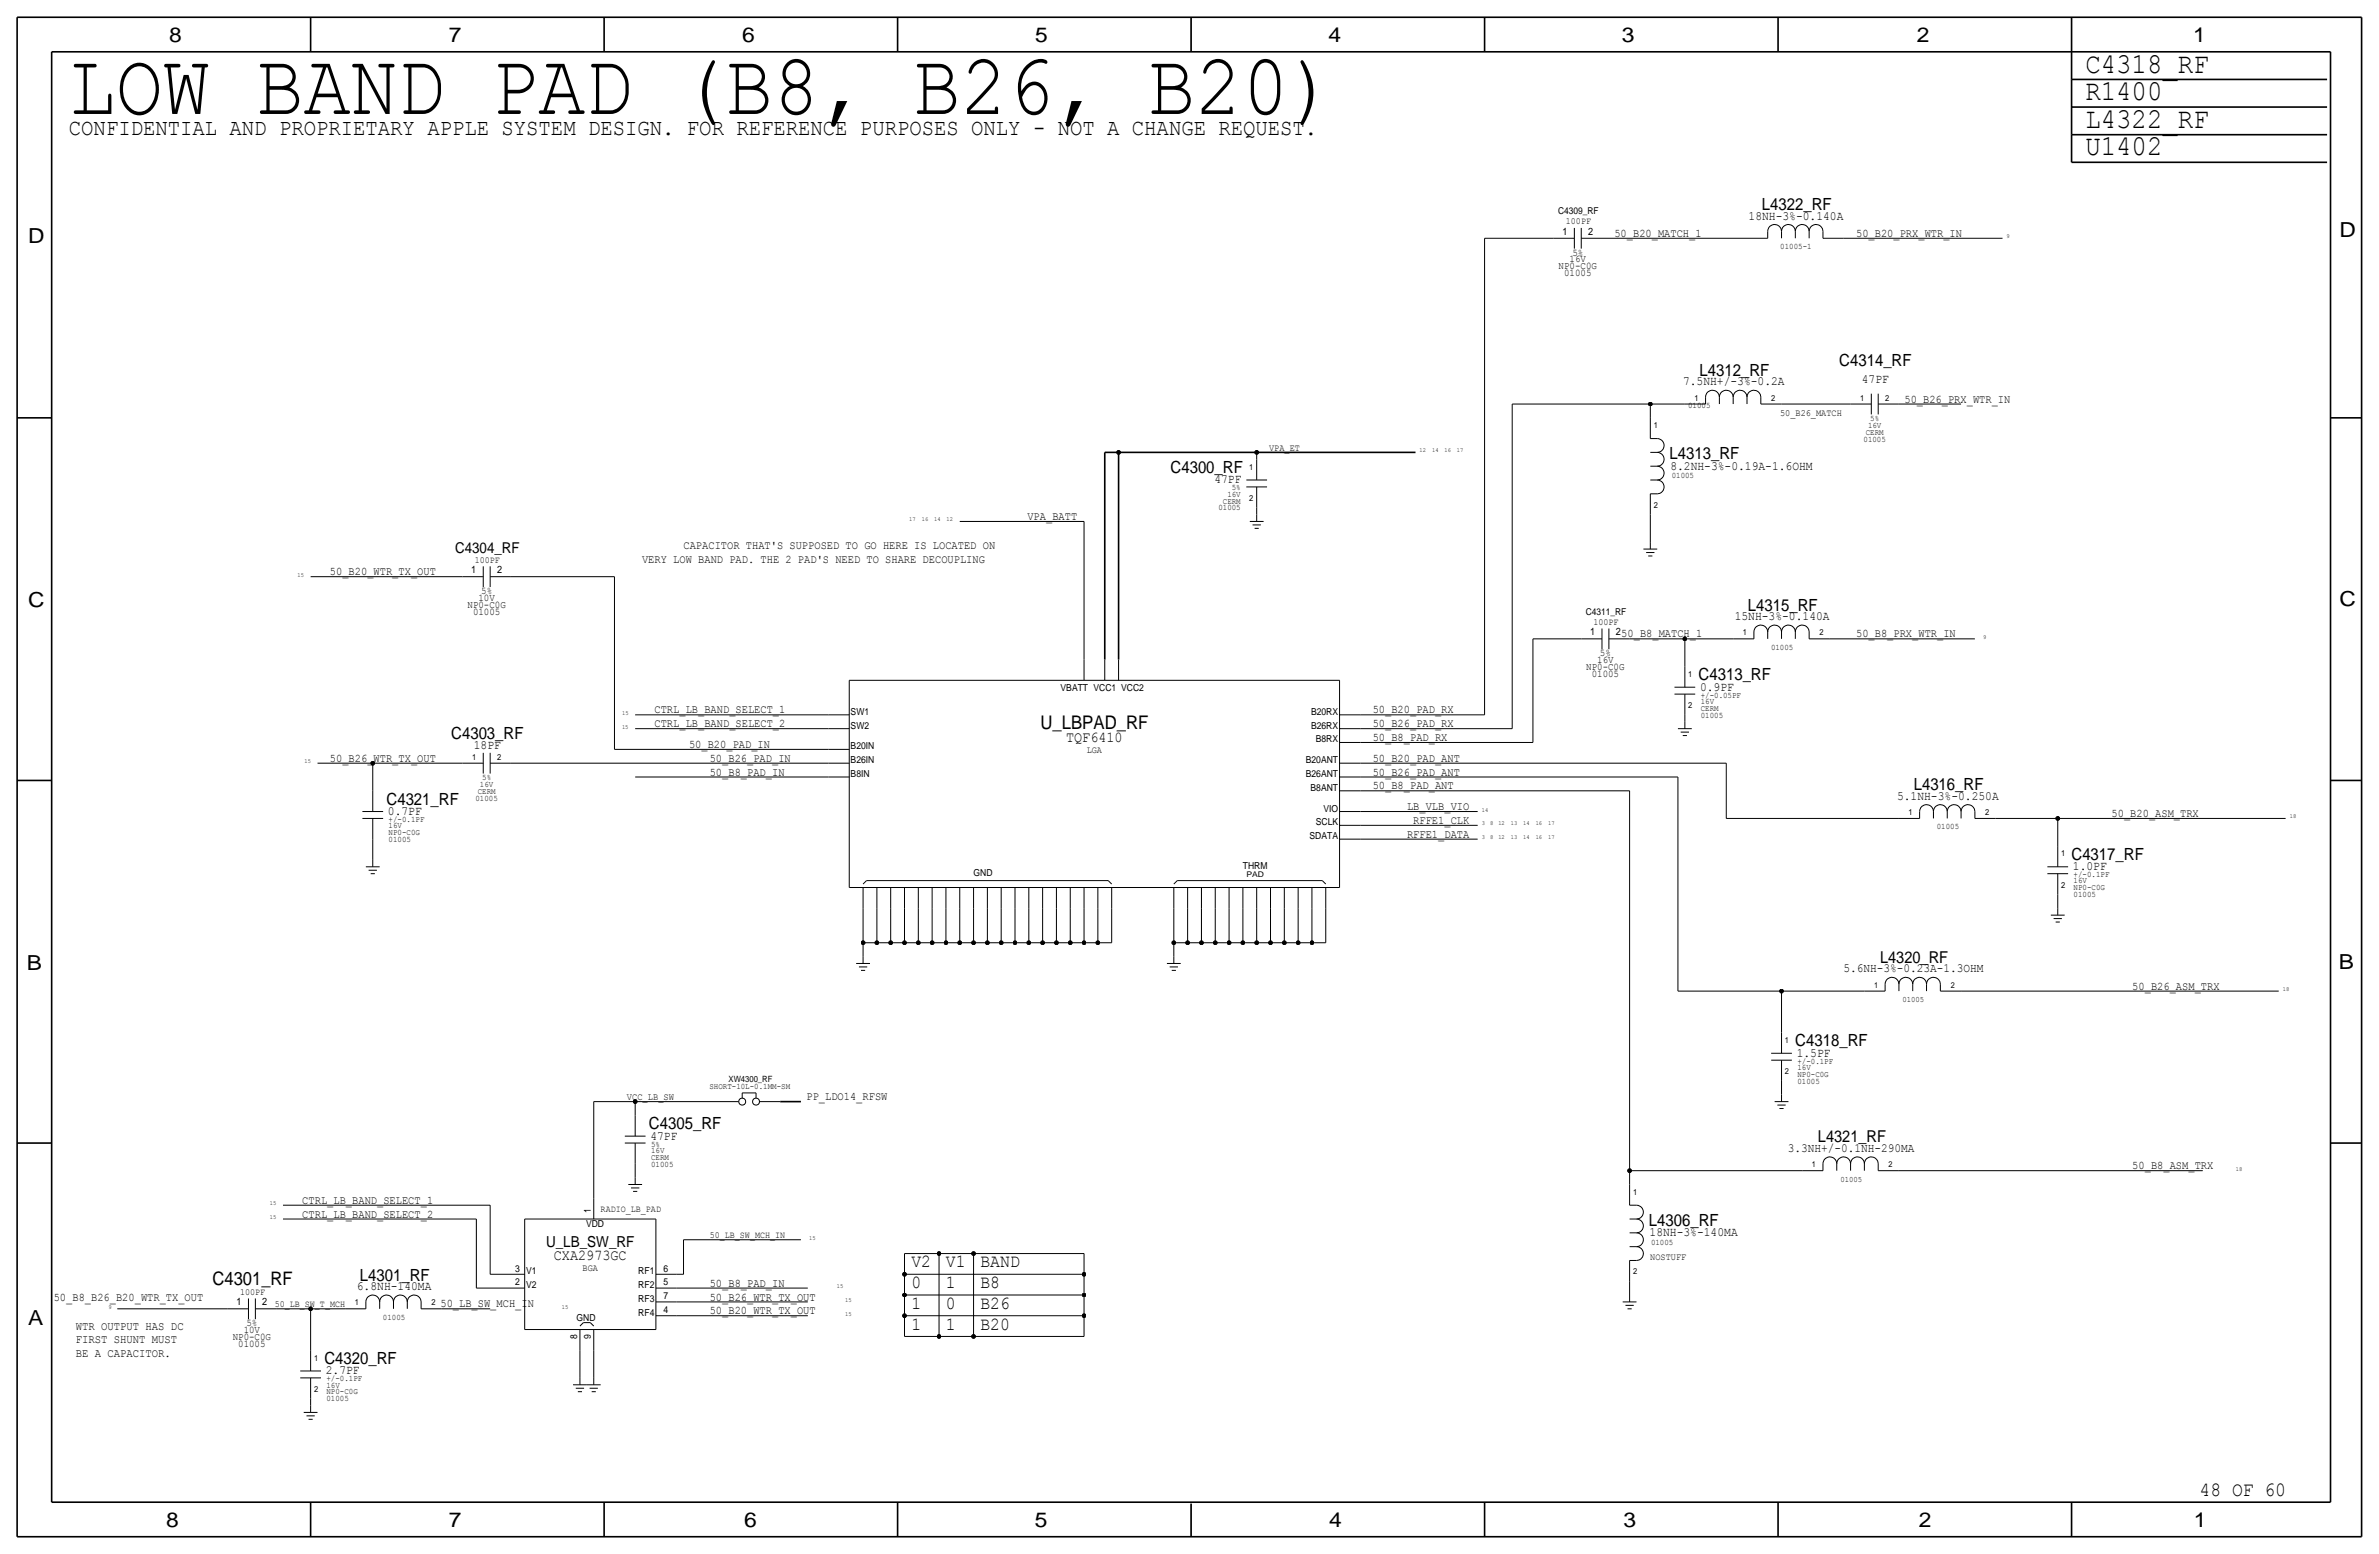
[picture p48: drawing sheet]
<svg xmlns="http://www.w3.org/2000/svg" width="875mm" height="572mm" viewBox="0 0 875 572" stroke-linecap="round" stroke-linejoin="round" font-family="sans-serif">
<defs><g id="words">
<text font-size="32.3" x="25.3" y="41.9">LOW BAND PAD (B8, B26, B20)</text>
<g font-size="10.6">
<text x="767" y="26.7">C4318_RF</text>
<text x="767" y="36.8">R1400</text>
<text x="767" y="47">L4322_RF</text>
<text x="767" y="57.2">U1402</text>
</g>
<text font-size="8.5" x="25.3" y="49.5">CONFIDENTIAL AND PROPRIETARY APPLE SYSTEM DESIGN. FOR REFERENCE PURPOSES ONLY - NOT A CHANGE REQUEST.</text>
<g font-size="7.6">
<text x="62.2" y="15.5">8</text>
<text x="165" y="15.5">7</text>
<text x="273" y="15.5">6</text>
<text x="380.7" y="15.5">5</text>
<text x="488.6" y="15.5">4</text>
<text x="596.6" y="15.5">3</text>
<text x="705.1" y="15.5">2</text>
<text x="806.7" y="15.5">1</text>
<text x="10.4" y="89.4">D</text>
<text x="860.5" y="87.1">D</text>
<text x="10.4" y="223.3">C</text>
<text x="860.5" y="222.8">C</text>
<text x="9.8" y="356.6">B</text>
<text x="860.2" y="356.4">B</text>
<text x="10.4" y="487.4">A</text>
<text x="61.2" y="561.6">8</text>
<text x="165" y="561.6">7</text>
<text x="273.8" y="561.6">6</text>
<text x="380.7" y="561.6">5</text>
<text x="488.9" y="561.6">4</text>
<text x="597.1" y="561.6">3</text>
<text x="705.8" y="561.6">2</text>
<text x="806.9" y="561.6">1</text>
</g>
<text font-size="7.4" x="809" y="550.1">48 OF 60</text>
<text font-size="6.9" x="382.7" y="268">U_LBPAD_RF</text>
<g font-size="6.8">
<text x="335.2" y="466.1">V2</text>
<text x="347.9" y="466.1">V1</text>
<text x="360.6" y="466.1">BAND</text>
<text x="78.2" y="472.4">C4301_RF</text>
<text x="335.2" y="473.7">0</text>
<text x="347.9" y="473.7">1</text>
<text x="360.6" y="473.7">B8</text>
<text x="335.2" y="481.3">1</text>
<text x="347.9" y="481.3">0</text>
<text x="360.6" y="481.3">B26</text>
<text x="335.2" y="488.9">1</text>
<text x="347.9" y="488.9">1</text>
<text x="360.6" y="488.9">B20</text>
</g>
<g font-size="6.2">
<text x="648" y="77.2">L4322_RF</text>
<text x="676.5" y="134.6">C4314_RF</text>
<text x="625.2" y="138.2">L4312_RF</text>
<text x="430.6" y="174">C4300_RF</text>
<text x="614.1" y="168.9">L4313_RF</text>
<text x="642.9" y="224.5">L4315_RF</text>
<text x="624.8" y="250.2">C4313_RF</text>
<text x="166" y="271.8">C4303_RF</text>
<text x="703.9" y="290.6">L4316_RF</text>
<text x="142.2" y="295.9">C4321_RF</text>
<text x="761.9" y="316.2">C4317_RF</text>
<text x="660.3" y="384.8">C4318_RF</text>
<text x="238.7" y="415.3">C4305_RF</text>
<text x="606.5" y="450.9">L4306_RF</text>
<text x="132.4" y="470.9">L4301_RF</text>
<text x="119.3" y="501.7">C4320_RF</text>
</g>
<g font-size="6">
<text x="691.5" y="354.1">L4320_RF</text>
<text x="668.7" y="420.1">L4321_RF</text>
</g>
<g font-size="5.6">
<text x="392.1" y="273.1">TQF6410</text>
<text x="200.9" y="458.5">U_LB_SW_RF</text>
<text x="203.7" y="463.6">CXA2973GC</text>
</g>
<text font-size="5.5" x="167.4" y="203.2">C4304_RF</text>
<g font-size="4.7">
<text x="643.1" y="80.8">18NH-3%-0.140A</text>
<text x="619" y="141.7">7.5NH+/-3%-0.2A</text>
<text x="684.8" y="141">47PF</text>
<text x="614.4" y="172.7">8.2NH-3%-0.19A-1.6OHM</text>
<text x="446.7" y="177.8">47PF</text>
<text x="638.1" y="228.1">15NH-3%-0.140A</text>
<text x="625.3" y="254">0.9PF</text>
<text x="174.3" y="275.6">18PF</text>
<text x="142.7" y="299.7">0.7PF</text>
<text x="697.8" y="294.1">5.1NH-3%-0.250A</text>
<text x="762.5" y="320">1.0PF</text>
<text x="660.9" y="388.6">1.5PF</text>
<text x="239.2" y="419.1">47PF</text>
<text x="606.8" y="454.7">18NH-3%-140MA</text>
<text x="131.3" y="474.5">6.8NH-140MA</text>
<text x="119.8" y="505.5">2.7PF</text>
</g>
<g font-size="4.6">
<text x="678" y="357.6">5.6NH-3%-0.23A-1.3OHM</text>
<text x="657.6" y="423.7">3.3NH+/-0.1NH-290MA</text>
</g>
<g font-size="4.4">
<text x="27.9" y="488.9">WTR OUTPUT HAS DC</text>
<text x="27.9" y="494">FIRST SHUNT MUST</text>
<text x="27.9" y="499.1">BE A CAPACITOR.</text>
</g>
<g font-size="4.3">
<text x="593.8" y="87.1">50_B20_MATCH_1</text>
<text x="682.7" y="87.1">50_B20_PRX_WTR_IN</text>
<text x="700.5" y="148.1">50_B26_PRX_WTR_IN</text>
<text x="377.9" y="191.3">VPA_BATT</text>
<text x="251.4" y="201.9">CAPACITOR THAT'S SUPPOSED TO GO HERE IS LOCATED ON</text>
<text x="236.2" y="207">VERY LOW BAND PAD. THE 2 PAD'S NEED TO SHARE DECOUPLING</text>
<text x="121.4" y="211.6">50_B20_WTR_TX_OUT</text>
<text x="596.3" y="234.4">50_B8_MATCH_1</text>
<text x="682.7" y="234.4">50_B8_PRX_WTR_IN</text>
<text x="240.7" y="262.4">CTRL_LB_BAND_SELECT_1</text>
<text x="504.9" y="262.4">50_B20_PAD_RX</text>
<text x="240.7" y="267.5">CTRL_LB_BAND_SELECT_2</text>
<text x="504.9" y="267.5">50_B26_PAD_RX</text>
<text x="253.4" y="275.1">50_B20_PAD_IN</text>
<text x="504.9" y="272.5">50_B8_PAD_RX</text>
<text x="121.4" y="280.2">50_B26_WTR_TX_OUT</text>
<text x="261.1" y="280.2">50_B26_PAD_IN</text>
<text x="504.9" y="280.2">50_B20_PAD_ANT</text>
<text x="261.1" y="285.2">50_B8_PAD_IN</text>
<text x="504.9" y="285.2">50_B26_PAD_ANT</text>
<text x="504.9" y="290.3">50_B8_PAD_ANT</text>
<text x="517.5" y="297.9">LB_VLB_VIO</text>
<text x="519.8" y="303">RFFE1_CLK</text>
<text x="776.7" y="300.5">50_B20_ASM_TRX</text>
<text x="517.5" y="308.1">RFFE1_DATA</text>
<text x="784.3" y="364">50_B26_ASM_TRX</text>
<text x="296.6" y="404.6">PP_LDO14_RFSW</text>
<text x="784.3" y="430">50_B8_ASM_TRX</text>
<text x="111.2" y="442.7">CTRL_LB_BAND_SELECT_1</text>
<text x="111.2" y="447.8">CTRL_LB_BAND_SELECT_2</text>
<text x="261.1" y="473.2">50_B8_PAD_IN</text>
<text x="19.8" y="478.3">50_B8_B26_B20_WTR_TX_OUT</text>
<text x="261.1" y="478.3">50_B26_WTR_TX_OUT</text>
<text x="162" y="480.8">50_LB_SW_MCH_IN</text>
<text x="261.1" y="483.4">50_B20_WTR_TX_OUT</text>
</g>
<g font-size="3.8">
<text x="574.7" y="86.4">1</text>
<text x="584.1" y="86.4">2</text>
<text x="578.3" y="94">5%</text>
<text x="573.3" y="99.1">NP0-C0G</text>
<text x="575.3" y="101.6">01005</text>
<text x="577.3" y="96.5">16V</text>
<text x="173.3" y="210.8">1</text>
<text x="182.8" y="210.8">2</text>
<text x="176" y="221">10V</text>
<text x="177" y="218.4">5%</text>
<text x="172" y="223.5">NP0-C0G</text>
<text x="174" y="226.1">01005</text>
<text x="584.8" y="233.7">1</text>
<text x="594.3" y="233.7">2</text>
<text x="587.5" y="243.8">16V</text>
<text x="588.5" y="241.3">5%</text>
<text x="583.5" y="246.4">NP0-C0G</text>
<text x="585.5" y="248.9">01005</text>
<text x="87" y="480.1">1</text>
<text x="96.5" y="480.1">2</text>
<text x="89.6" y="490.2">10V</text>
<text x="90.6" y="487.7">5%</text>
<text x="85.6" y="492.8">NP0-C0G</text>
<text x="87.6" y="495.3">01005</text>
</g>
<text font-size="3.6" x="230.6" y="404.6">VCC_LB_SW</text>
<g font-size="3.5">
<text x="573.1" y="78.7">C4309_RF</text>
<text x="576" y="82.6">100PF</text>
<text x="654.8" y="153.2">50_B26_MATCH</text>
<text x="466.8" y="165.9">VPA_ET</text>
<text x="174.6" y="207">100PF</text>
<text x="583.3" y="226.1">C4311_RF</text>
<text x="586.1" y="229.9">100PF</text>
<text x="390.1" y="254">VBATT VCC1 VCC2</text>
<text x="312.9" y="262.9">SW1</text>
<text x="482.2" y="262.9">B20RX</text>
<text x="312.9" y="268">SW2</text>
<text x="482.2" y="268">B26RX</text>
<text x="312.9" y="275.6">B20IN</text>
<text x="484" y="273.1">B8RX</text>
<text x="312.9" y="280.7">B26IN</text>
<text x="399.7" y="276.9">LGA</text>
<text x="480.3" y="280.7">B20ANT</text>
<text x="312.9" y="285.8">B8IN</text>
<text x="480.3" y="285.8">B26ANT</text>
<text x="482" y="290.8">B8ANT</text>
<text x="486.8" y="298.5">VIO</text>
<text x="484" y="303.5">SCLK</text>
<text x="481.7" y="308.6">SDATA</text>
<text x="358.1" y="322.1">GND</text>
<text x="457.2" y="319.5">THRM</text>
<text x="217.4" y="446" transform="rotate(-90 217.4 446)">1</text>
<text x="220.9" y="445.8">RADIO_LB_PAD</text>
<text x="215.5" y="451.4">VDD</text>
<text x="261.1" y="455.4">50_LB_SW_MCH_IN</text>
<text x="189.5" y="467.6">3</text>
<text x="214.3" y="467.4">BGA</text>
<text x="244" y="467.6">6</text>
<text x="607" y="463.5">NOSTUFF</text>
<text x="189.5" y="472.7">2</text>
<text x="193.5" y="468.6">V1</text>
<text x="193.5" y="473.7">V2</text>
<text x="234.8" y="468.6">RF1</text>
<text x="234.8" y="473.7">RF2</text>
<text x="244" y="472.7">5</text>
<text x="88.3" y="476.3">100PF</text>
<text x="234.8" y="478.8">RF3</text>
<text x="244" y="477.8">7</text>
<text x="101" y="480.8">50_LB_SW_T_MCH</text>
<text x="212" y="485.9">GND</text>
<text x="234.8" y="483.9">RF4</text>
<text x="244" y="482.9">4</text>
<text x="212.3" y="492.4" transform="rotate(-90 212.3 492.4)">8</text>
<text x="217.4" y="492.4" transform="rotate(-90 217.4 492.4)">9</text>
</g>
<text font-size="3.2" x="268" y="397.8">XW4300_RF</text>
<g font-size="3.1">
<text x="654.8" y="91.7">01005-1</text>
<text x="623.3" y="147.3">1</text>
<text x="651.5" y="147.3">2</text>
<text x="684.2" y="147.3">1</text>
<text x="693.4" y="147.3">2</text>
<text x="620.9" y="150.1">01005</text>
<text x="687.9" y="154.9">5%</text>
<text x="608.3" y="157.5">1</text>
<text x="686.3" y="160">CERM</text>
<text x="687.1" y="157.5">16V</text>
<text x="685.4" y="162.6">01005</text>
<text x="459.4" y="172.7">1</text>
<text x="614.9" y="175.8">01005</text>
<text x="449.8" y="185.2">CERM</text>
<text x="451.4" y="182.6">16V</text>
<text x="453.1" y="180.3">5%</text>
<text x="459.4" y="184.2">2</text>
<text x="448.1" y="187.7">01005</text>
<text x="608.3" y="186.7">2</text>
<text x="641" y="233.7">1</text>
<text x="669.2" y="233.7">2</text>
<text x="651.4" y="239">01005</text>
<text x="621" y="248.9">1</text>
<text x="625.6" y="256.5">+/-0.05PF</text>
<text x="621" y="260.4">2</text>
<text x="625.6" y="258.8">16V</text>
<text x="625.6" y="261.4">CERM</text>
<text x="625.6" y="263.9">01005</text>
<text x="173.7" y="279.4">1</text>
<text x="182.8" y="279.4">2</text>
<text x="177.4" y="287">5%</text>
<text x="175.7" y="292.1">CERM</text>
<text x="176.5" y="289.6">16V</text>
<text x="174.9" y="294.6">01005</text>
<text x="702" y="299.7">1</text>
<text x="730.2" y="299.7">2</text>
<text x="143" y="304.5">16V</text>
<text x="143" y="302.3">+/-0.1PF</text>
<text x="712.4" y="305.1">01005</text>
<text x="143" y="309.6">01005</text>
<text x="143" y="307.1">NP0-C0G</text>
<text x="758.1" y="315">1</text>
<text x="762.7" y="322.6">+/-0.1PF</text>
<text x="758.1" y="326.4">2</text>
<text x="762.7" y="329.9">01005</text>
<text x="762.7" y="324.9">16V</text>
<text x="762.7" y="327.4">NP0-C0G</text>
<text x="656.5" y="383.5">1</text>
<text x="656.5" y="395">2</text>
<text x="661.1" y="396">NP0-C0G</text>
<text x="661.1" y="391.2">+/-0.1PF</text>
<text x="661.1" y="393.4">16V</text>
<text x="260.9" y="400.6">SHORT-10L-0.1MM-SM</text>
<text x="661.1" y="398.5">01005</text>
<text x="239.5" y="423.9">16V</text>
<text x="239.5" y="421.6">5%</text>
<text x="239.5" y="426.5">CERM</text>
<text x="239.5" y="429">01005</text>
<text x="600.7" y="439.4">1</text>
<text x="607.3" y="457.7">01005</text>
<text x="600.7" y="468.6">2</text>
<text x="130.5" y="480.1">1</text>
<text x="140.9" y="485.4">01005</text>
<text x="158.7" y="480.1">2</text>
<text x="115.5" y="500.4">1</text>
<text x="120.1" y="508">+/-0.1PF</text>
<text x="115.5" y="511.8">2</text>
<text x="120.1" y="512.8">NP0-C0G</text>
<text x="120.1" y="510.3">16V</text>
<text x="120.1" y="515.4">01005</text>
</g>
<g font-size="3">
<text x="689.3" y="363.2">1</text>
<text x="717.5" y="363.2">2</text>
<text x="699.8" y="368.6">01005</text>
<text x="666.5" y="429.3">1</text>
<text x="694.6" y="429.3">2</text>
<text x="676.9" y="434.6">01005</text>
</g>
<text font-size="2.9" x="458.4" y="322.6">PAD</text>
<g font-size="2.3">
<text x="738.1" y="87.6">9</text>
<text x="522.2" y="166.4">12</text>
<text x="526.7" y="166.4">14</text>
<text x="531.3" y="166.4">16</text>
<text x="535.9" y="166.4">17</text>
<text x="334.5" y="191.8">17</text>
<text x="339" y="191.8">16</text>
<text x="343.6" y="191.8">14</text>
<text x="348.2" y="191.8">12</text>
<text x="109.4" y="212.1">15</text>
<text x="729.4" y="234.9">9</text>
<text x="228.8" y="262.9">15</text>
<text x="228.8" y="268">15</text>
<text x="112" y="280.7">15</text>
<text x="545" y="298.4">14</text>
<text x="545" y="303.5">3</text>
<text x="548.1" y="303.5">8</text>
<text x="551.1" y="303.5">12</text>
<text x="555.7" y="303.5">13</text>
<text x="560.3" y="303.5">14</text>
<text x="564.8" y="303.5">16</text>
<text x="569.4" y="303.5">17</text>
<text x="842.2" y="301">18</text>
<text x="545" y="308.6">3</text>
<text x="548.1" y="308.6">8</text>
<text x="551.1" y="308.6">12</text>
<text x="555.7" y="308.6">13</text>
<text x="560.3" y="308.6">14</text>
<text x="564.8" y="308.6">16</text>
<text x="569.4" y="308.6">17</text>
<text x="839.7" y="364.5">18</text>
<text x="822.4" y="430.5">18</text>
<text x="99.3" y="443.2">15</text>
<text x="99.3" y="448.3">15</text>
<text x="297.6" y="455.9">15</text>
<text x="307.8" y="473.7">15</text>
<text x="310.8" y="478.8">15</text>
<text x="39.9" y="481.3">9</text>
<text x="206.7" y="481.3">15</text>
<text x="310.8" y="483.9">15</text>
</g>
</g></defs>
<g fill="none" stroke="#000" stroke-width=".37">
<path d="M546.1 87.6v175.3zM546.1 87.6h25.4zM571.5 87.6h7.6zM579.1 83.8v7.6zM581.6 87.6h7.6zM581.6 83.8v7.6zM589.2 87.6h53.4zM642.6 87.6h7.6zM650.2 85.1a2.54 2.54 0 0 1 2.5-2.5 2.54 2.54 0 0 1 2.6 2.5 2.54 2.54 0 0 1 2.5-2.5 2.54 2.54 0 0 1 2.6 2.5 2.54 2.54 0 0 1 2.5-2.5 2.54 2.54 0 0 1 2.5 2.5 2.54 2.54 0 0 1 2.6-2.5 2.54 2.54 0 0 1 2.5 2.5M650.2 85.1v2.5zM655.3 85.1v2.5zM660.4 85.1v2.5z"/>
<path d="M665.4 85.1v2.5zM670.5 87.6h7.6zM670.5 85.1v2.5zM678.1 87.6h58.5zM556.2 148.6v119.4zM556.2 148.6h50.8zM607 148.6h12.7zM607 148.6v5.1zM607 153.7v7.6zM619.7 148.6h7.6zM627.3 146.1v2.5zM627.3 146.1a2.54 2.54 0 0 1 2.6-2.6 2.54 2.54 0 0 1 2.5 2.6 2.54 2.54 0 0 1 2.6-2.6 2.54 2.54 0 0 1 2.5 2.6 2.54 2.54 0 0 1 2.5-2.6 2.54 2.54 0 0 1 2.6 2.6 2.54 2.54 0 0 1 2.5-2.6 2.54 2.54 0 0 1 2.6 2.6"/>
<path d="M632.4 146.1v2.5zM637.5 146.1v2.5zM642.6 146.1v2.5zM647.7 148.6h7.6zM647.7 146.1v2.5zM655.3 148.6h25.4zM680.7 148.6h7.6zM688.3 144.8v7.6zM690.8 148.6h7.7zM690.8 144.8v7.6zM698.5 148.6h22.8zM458.4 179.1h7.6z"/>
<path d="M458.4 176.5h7.6zM462.2 166.4v2.5zM462.2 168.9v7.6zM462.2 179.1v7.6zM607 176.5h2.6zM607 171.5h2.6zM607 166.4h2.6zM607 161.3h2.6zM609.6 161.3a2.54 2.54 0 0 1 2.5 2.5 2.54 2.54 0 0 1-2.5 2.6 2.54 2.54 0 0 1 2.5 2.5 2.54 2.54 0 0 1-2.5 2.6 2.54 2.54 0 0 1 2.5 2.5 2.54 2.54 0 0 1-2.5 2.5 2.54 2.54 0 0 1 2.5 2.6 2.54 2.54 0 0 1-2.5 2.5M353 191.8h45.7zM398.7 191.8v50.8zM459.7 191.8h5.1z"/>
<path d="M460.7 193h3.1zM461.5 194.3h1.5zM462.2 186.7v2.5zM462.2 189.2v2.6zM607 181.6h2.6zM607 189.2v10.2zM607 199.4v2.5zM607 181.6v7.6zM114.2 212.1h55.9zM170.1 212.1h7.6zM177.7 208.3v7.6zM180.3 208.3v7.6z"/>
<path d="M180.3 212.1h7.6zM187.9 212.1h38.1zM226 212.1v63.5zM604.5 201.9h5.1zM605.5 203.2h3zM606.2 204.5h1.6zM563.8 235v38.1zM563.8 235h17.8zM581.6 235h7.6zM589.2 231.1v7.7zM591.8 231.1v7.7zM591.8 235h7.6z"/>
<path d="M599.4 235h20.3zM619.7 235h17.8zM619.7 234.9v10.2zM637.5 235h7.6zM645.1 232.4v2.5zM645.1 232.4a2.54 2.54 0 0 1 2.6-2.5 2.54 2.54 0 0 1 2.5 2.5 2.54 2.54 0 0 1 2.5-2.5 2.54 2.54 0 0 1 2.6 2.5 2.54 2.54 0 0 1 2.5-2.5 2.54 2.54 0 0 1 2.6 2.5 2.54 2.54 0 0 1 2.5-2.5 2.54 2.54 0 0 1 2.5 2.5M650.2 232.4v2.5zM655.3 232.4v2.5zM660.4 232.4v2.5zM665.4 235h7.7zM665.4 232.4v2.5zM673.1 235h53.3z"/>
<path d="M312.4 250.2v76.2zM312.4 250.2h180.3zM398.7 242.6v7.6zM406.4 242.6v7.6zM411.4 242.6v7.6zM492.7 250.2v76.2zM615.9 255.3h7.6zM615.9 252.7h7.6zM619.7 245.1v7.6zM619.7 255.3v7.6zM177.7 276.9v7.6zM180.3 276.9v7.6z"/>
<path d="M226 275.6h78.7zM233.6 268h71.1zM233.6 262.9h71.1zM304.7 275.6h7.7zM304.7 262.9h7.7zM304.7 268h7.7zM492.7 262.9h7.6zM492.7 268h7.6zM492.7 273.1h7.6zM500.3 262.9h45.8zM500.3 273.1h63.5zM500.3 268h55.9z"/>
<path d="M617.2 268h5.1zM618.2 269.2h3zM618.9 270.5h1.6zM619.7 262.9v2.5zM619.7 265.4v2.6zM116.8 280.7h20.3zM133.3 298.5h7.6zM137.1 280.7v10.1zM137.1 290.8v7.7zM137.1 280.7h33zM170.1 280.7h7.6zM180.3 280.7h7.6z"/>
<path d="M187.9 280.7h116.8zM233.6 285.8h71.1zM304.7 285.8h7.7zM304.7 280.7h7.7zM492.7 280.7h7.6zM492.7 285.8h7.6zM492.7 290.8h7.6zM492.7 298.5h7.6zM500.3 285.8h116.9zM500.3 280.7h134.7zM500.3 298.5h43.2zM500.3 290.8h99.1z"/>
<path d="M599.4 290.8v139.7zM617.2 285.8v78.7zM635 280.7v20.3zM706.1 298.5v2.5zM706.1 298.5a2.54 2.54 0 0 1 2.5-2.6 2.54 2.54 0 0 1 2.6 2.6 2.54 2.54 0 0 1 2.5-2.6 2.54 2.54 0 0 1 2.5 2.6 2.54 2.54 0 0 1 2.6-2.6 2.54 2.54 0 0 1 2.5 2.6 2.54 2.54 0 0 1 2.6-2.6 2.54 2.54 0 0 1 2.5 2.6M711.2 298.5v2.5zM716.2 298.5v2.5zM721.3 298.5v2.5zM726.4 298.5v2.5zM133.3 301h7.6zM134.6 318.8h5zM137.1 308.6v7.6z"/>
<path d="M137.1 316.2v2.6zM137.1 301v7.6zM492.7 308.6h7.6zM492.7 303.5h7.6zM500.3 308.6h43.2zM500.3 303.5h43.2zM635 301h63.5zM698.5 301h7.6zM726.4 301h7.6zM734 301h22.9zM753.1 318.8h7.6zM756.9 301h83.8z"/>
<path d="M756.9 301v10.2zM756.9 311.2v7.6zM135.6 320h3zM136.3 321.3h1.6zM312.4 326.4h180.3zM317.4 334v12.7zM317.4 326.4v7.6zM317.4 325.1l1.3-1.3zM318.7 323.9h88.9zM322.5 334v12.7zM322.5 326.4v7.6zM327.6 334v12.7z"/>
<path d="M327.6 326.4v7.6zM332.7 334v12.7zM332.7 326.4v7.6zM337.8 334v12.7zM337.8 326.4v7.6zM342.8 334v12.7zM342.8 326.4v7.6zM347.9 334v12.7zM347.9 326.4v7.6zM353 334v12.7zM353 326.4v7.6zM358.1 334v12.7z"/>
<path d="M358.1 326.4v7.6zM363.2 334v12.7zM363.2 326.4v7.6zM368.3 334v12.7zM368.3 326.4v7.6zM373.3 334v12.7zM373.3 326.4v7.6zM378.4 334v12.7zM378.4 326.4v7.6zM383.5 334v12.7zM383.5 326.4v7.6zM388.6 334v12.7z"/>
<path d="M388.6 326.4v7.6zM393.7 334v12.7zM393.7 326.4v7.6zM398.7 334v12.7zM398.7 326.4v7.6zM403.8 334v12.7zM403.8 326.4v7.6zM407.6 323.9l1.3 1.2zM408.9 334v12.7zM408.9 326.4v7.6zM431.8 334v12.7zM431.8 326.4v7.6z"/>
<path d="M431.8 325.1l1.2-1.3zM433 323.9h53.4zM436.8 334v12.7zM436.8 326.4v7.6zM441.9 334v12.7zM441.9 326.4v7.6zM447 334v12.7zM447 326.4v7.6zM452.1 334v12.7zM452.1 326.4v7.6zM457.2 334v12.7zM457.2 326.4v7.6z"/>
<path d="M462.2 334v12.7zM462.2 326.4v7.6zM467.3 334v12.7zM467.3 326.4v7.6zM472.4 334v12.7zM472.4 326.4v7.6zM477.5 334v12.7zM477.5 326.4v7.6zM482.6 334v12.7zM482.6 326.4v7.6zM486.4 323.9l1.2 1.2zM487.6 334v12.7z"/>
<path d="M487.6 326.4v7.6zM753.1 321.3h7.6zM754.3 336.6h5.1zM755.3 337.8h3.1zM756.1 339.1h1.5zM756.9 328.9v5.1zM756.9 334v2.5zM756.9 321.3v7.6zM314.9 354.3h5.1zM315.9 355.6h3.1zM316.7 356.9h1.5zM317.4 346.7h5.1z"/>
<path d="M317.4 346.7v5.1zM317.4 351.8v2.5zM322.5 346.7h5.1zM327.6 346.7h5.1zM332.7 346.7h5.1zM337.8 346.7h5zM342.8 346.7h5.1zM347.9 346.7h5.1zM353 346.7h5.1zM358.1 346.7h5.1zM363.2 346.7h5.1zM368.3 346.7h5z"/>
<path d="M373.3 346.7h5.1zM378.4 346.7h5.1zM383.5 346.7h5.1zM388.6 346.7h5.1zM393.7 346.7h5zM398.7 346.7h5.1zM403.8 346.7h5.1zM429.2 354.3h5.1zM430.2 355.6h3.1zM431 356.9h1.5zM431.8 346.7v5.1zM431.8 351.8v2.5z"/>
<path d="M431.8 346.7h5zM436.8 346.7h5.1zM441.9 346.7h5.1zM447 346.7h5.1zM452.1 346.7h5.1zM457.2 346.7h5zM462.2 346.7h5.1zM467.3 346.7h5.1zM472.4 346.7h5.1zM477.5 346.7h5.1zM482.6 346.7h5zM617.2 364.5h38.1z"/>
<path d="M655.3 364.5v15.2zM655.3 379.7v7.7zM655.3 364.5h30.5zM685.8 364.5h7.6zM693.4 362v2.5zM693.4 362a2.54 2.54 0 0 1 2.5-2.6 2.54 2.54 0 0 1 2.6 2.6 2.54 2.54 0 0 1 2.5-2.6 2.54 2.54 0 0 1 2.5 2.6 2.54 2.54 0 0 1 2.6-2.6 2.54 2.54 0 0 1 2.5 2.6 2.54 2.54 0 0 1 2.6-2.6 2.54 2.54 0 0 1 2.5 2.6M698.5 362v2.5zM703.5 362v2.5zM708.6 362v2.5zM713.7 364.5h7.6zM713.7 362v2.5zM721.3 364.5h116.9z"/>
<path d="M651.5 389.9h7.6zM651.5 387.4h7.6zM655.3 397.5v5.1zM655.3 389.9v7.6zM218.4 405.1h15.2zM218.4 405.1v35.6zM229.8 417.8h7.6zM233.6 405.1h30.5zM233.6 405.1v5.1zM233.6 410.2v7.6zM264.1 405.1h7.6zM273 401.9h5.1z"/>
<path d="M273 401.9v2zM278.1 401.9v2zM279.3 405.1h7.7zM652.7 405.1h5.1zM653.7 406.4h3.1zM654.5 407.7h1.5zM655.3 402.6v2.5zM229.8 420.4h7.6zM231.1 435.6h5.1zM232.1 436.9h3.1zM232.9 438.1h1.5zM233.6 428v5.1z"/>
<path d="M233.6 433.1v2.5zM233.6 420.4v7.6zM599.4 430.5h63.5zM599.4 430.5v5.1zM599.4 435.6v7.6zM662.9 430.5h7.6zM670.5 428v2.5zM670.5 428a2.54 2.54 0 0 1 2.6-2.5 2.54 2.54 0 0 1 2.5 2.5 2.54 2.54 0 0 1 2.5-2.5 2.54 2.54 0 0 1 2.6 2.5 2.54 2.54 0 0 1 2.5-2.5 2.54 2.54 0 0 1 2.6 2.5 2.54 2.54 0 0 1 2.5-2.5 2.54 2.54 0 0 1 2.5 2.5M675.6 428v2.5zM680.7 428v2.5zM685.8 428v2.5zM690.8 430.5h7.7z"/>
<path d="M690.8 428v2.5zM698.5 430.5h111.7zM104.1 448.3h71.1zM104.1 443.2h76.2zM175.2 448.3v25.4zM180.3 443.2v25.4zM193 448.3h48.2zM193 448.3v40.6zM218.4 440.7v7.6zM241.2 448.3v40.6zM251.4 455.9v12.7zM251.4 455.9h43.2z"/>
<path d="M599.4 458.5h2.5zM599.4 453.4h2.5zM599.4 448.3h2.5zM599.4 443.2h2.5zM601.9 443.2a2.54 2.54 0 0 1 2.6 2.6 2.54 2.54 0 0 1-2.6 2.5 2.54 2.54 0 0 1 2.6 2.6 2.54 2.54 0 0 1-2.6 2.5 2.54 2.54 0 0 1 2.6 2.5 2.54 2.54 0 0 1-2.6 2.6 2.54 2.54 0 0 1 2.6 2.5 2.54 2.54 0 0 1-2.6 2.6M91.4 477.5v7.6zM93.9 477.5v7.6zM134.6 478.8a2.54 2.54 0 0 1 2.5-2.5 2.54 2.54 0 0 1 2.5 2.5 2.54 2.54 0 0 1 2.6-2.5 2.54 2.54 0 0 1 2.5 2.5 2.54 2.54 0 0 1 2.6-2.5 2.54 2.54 0 0 1 2.5 2.5 2.54 2.54 0 0 1 2.5-2.5 2.54 2.54 0 0 1 2.6 2.5M134.6 478.8v2.5zM139.6 478.8v2.5zM144.7 478.8v2.5zM149.8 478.8v2.5z"/>
<path d="M154.9 478.8v2.5zM175.2 473.7h10.2zM180.3 468.6h5.1zM185.4 468.6h7.6zM185.4 473.7h7.6zM241.2 478.8h7.7zM241.2 468.6h7.7zM241.2 473.7h7.7zM248.9 473.7h48.2zM248.9 478.8h48.2zM248.9 468.6h2.5zM332.7 476.2h66z"/>
<path d="M332.7 476.2v7.7zM332.7 468.6v7.6zM332.7 468.6h66zM332.7 461v7.6zM332.7 461h12.7zM345.4 461v30.5zM345.4 461h12.7zM358.1 461v30.5zM358.1 461h40.6zM398.7 476.3v7.6zM398.7 468.6v7.6zM398.7 461v7.6z"/>
<path d="M596.9 478.8h5zM599.4 463.6h2.5zM599.4 471.2v5.1zM599.4 476.2v2.6zM599.4 463.6v7.6zM43.1 481.3h40.7zM83.8 481.3h7.6zM93.9 481.3h7.6zM101.5 481.3h12.7zM114.2 481.3v15.3zM114.2 481.3h12.7zM114.2 496.6v7.6z"/>
<path d="M126.9 481.3h7.7zM154.9 481.3h7.6zM162.5 481.3h17.8zM193 488.9h48.2zM213.3 496.6v10.1zM213.3 489v7.6zM213.3 487.7l1.3-1.3zM214.6 486.4h2.5zM217.1 486.4l1.3 1.3zM218.4 496.6v10.1zM218.4 489v7.6zM241.2 483.9h7.7z"/>
<path d="M248.9 483.9h48.2zM332.7 483.9h66zM332.7 483.9v7.6zM332.7 491.5h12.7zM345.4 491.5h12.7zM358.1 491.5h40.6zM398.7 483.9v7.6zM597.9 480.1h3zM598.6 481.3h1.6zM110.4 504.2h7.7zM110.4 506.7h7.7zM111.7 519.4h5.1z"/>
<path d="M114.2 514.4v2.5zM114.2 516.9v2.5zM114.2 506.7v7.7zM210.8 509.3h5zM211.8 510.5h3zM212.5 511.8h1.6zM213.3 506.7v2.6zM215.8 509.3h5.1zM216.9 510.5h3zM217.6 511.8h1.6zM218.4 506.7v2.6zM112.7 520.7h3.1z"/>
<path d="M113.5 522h1.5z"/>
<circle cx="273" cy="405.1" r="1.28"/>
<circle cx="278.1" cy="405.1" r="1.28"/>
</g>
<g fill="none" stroke="#000" stroke-width=".6" stroke-linecap="butt">
<path d="M6.3 6.4v558.7zM6.3 6.4h862.3zM19 19.1v533.4zM19 19.1h838.2zM114.2 6.4v12.7zM222.2 6.4v12.7zM330.1 6.4v12.7zM438.1 6.4v12.7zM546.1 6.4v12.7zM654 6.4v12.7zM762 19.1v10.1zM762 6.4v12.7z"/>
<path d="M857.2 19.1v533.4zM868.6 6.4v558.7zM762 39.4v10.1zM762 39.4h93.9zM762 29.2v10.2zM762 29.2h93.9zM762 59.7h93.9zM762 49.5v10.2zM762 49.5h93.9zM6.3 153.7h12.7zM857.2 153.7h11.4zM406.4 166.4v76.2z"/>
<path d="M406.4 166.4h5zM411.4 166.4h50.8zM411.4 166.4v76.2zM462.2 166.4h58.5zM6.3 287h12.7zM857.2 287h11.4zM287 405.1h7.6zM6.3 420.4h12.7zM857.2 420.4h11.4zM19 552.5h838.2zM114.2 552.4v12.7zM222.2 552.5v12.7z"/>
<path d="M330.1 552.5v12.7zM438.1 553v12.1zM546.1 552.5v12.7zM654 552.5v12.7zM762 552.5v12.7zM6.3 565.1h862.3z"/>
</g>
<g fill="#000" stroke="#000" stroke-width=".37">
<circle cx="607" cy="148.6" r=".71"/>
<circle cx="411.4" cy="166.4" r=".71"/>
<circle cx="462.2" cy="166.4" r=".71"/>
<circle cx="619.7" cy="234.9" r=".71"/>
<circle cx="137.1" cy="280.7" r=".71"/>
<circle cx="756.9" cy="301" r=".71"/>
<circle cx="317.4" cy="346.7" r=".71"/>
<circle cx="322.5" cy="346.7" r=".71"/>
<circle cx="327.6" cy="346.7" r=".71"/>
<circle cx="332.7" cy="346.7" r=".71"/>
<circle cx="337.8" cy="346.7" r=".71"/>
<circle cx="342.8" cy="346.7" r=".71"/>
<circle cx="347.9" cy="346.7" r=".71"/>
<circle cx="353" cy="346.7" r=".71"/>
<circle cx="358.1" cy="346.7" r=".71"/>
<circle cx="363.2" cy="346.7" r=".71"/>
<circle cx="368.2" cy="346.7" r=".71"/>
<circle cx="373.3" cy="346.7" r=".71"/>
<circle cx="378.4" cy="346.7" r=".71"/>
<circle cx="383.5" cy="346.7" r=".71"/>
<circle cx="388.6" cy="346.7" r=".71"/>
<circle cx="393.6" cy="346.7" r=".71"/>
<circle cx="398.7" cy="346.7" r=".71"/>
<circle cx="403.8" cy="346.7" r=".71"/>
<circle cx="431.7" cy="346.7" r=".71"/>
<circle cx="436.8" cy="346.7" r=".71"/>
<circle cx="441.9" cy="346.7" r=".71"/>
<circle cx="447" cy="346.7" r=".71"/>
<circle cx="452.1" cy="346.7" r=".71"/>
<circle cx="457.1" cy="346.7" r=".71"/>
<circle cx="462.2" cy="346.7" r=".71"/>
<circle cx="467.3" cy="346.7" r=".71"/>
<circle cx="472.4" cy="346.7" r=".71"/>
<circle cx="477.5" cy="346.7" r=".71"/>
<circle cx="482.5" cy="346.7" r=".71"/>
<circle cx="655.3" cy="364.5" r=".71"/>
<circle cx="233.6" cy="405.1" r=".71"/>
<circle cx="599.4" cy="430.5" r=".71"/>
<circle cx="332.7" cy="468.6" r=".71"/>
<circle cx="332.7" cy="476.2" r=".71"/>
<circle cx="345.4" cy="461" r=".71"/>
<circle cx="358.1" cy="461" r=".71"/>
<circle cx="398.7" cy="476.2" r=".71"/>
<circle cx="398.7" cy="468.6" r=".71"/>
<circle cx="114.2" cy="481.3" r=".71"/>
<circle cx="332.7" cy="483.9" r=".71"/>
<circle cx="345.4" cy="491.5" r=".71"/>
<circle cx="358.1" cy="491.5" r=".71"/>
<circle cx="398.7" cy="483.9" r=".71"/>
</g>
<use href="#words"/>
</svg>
